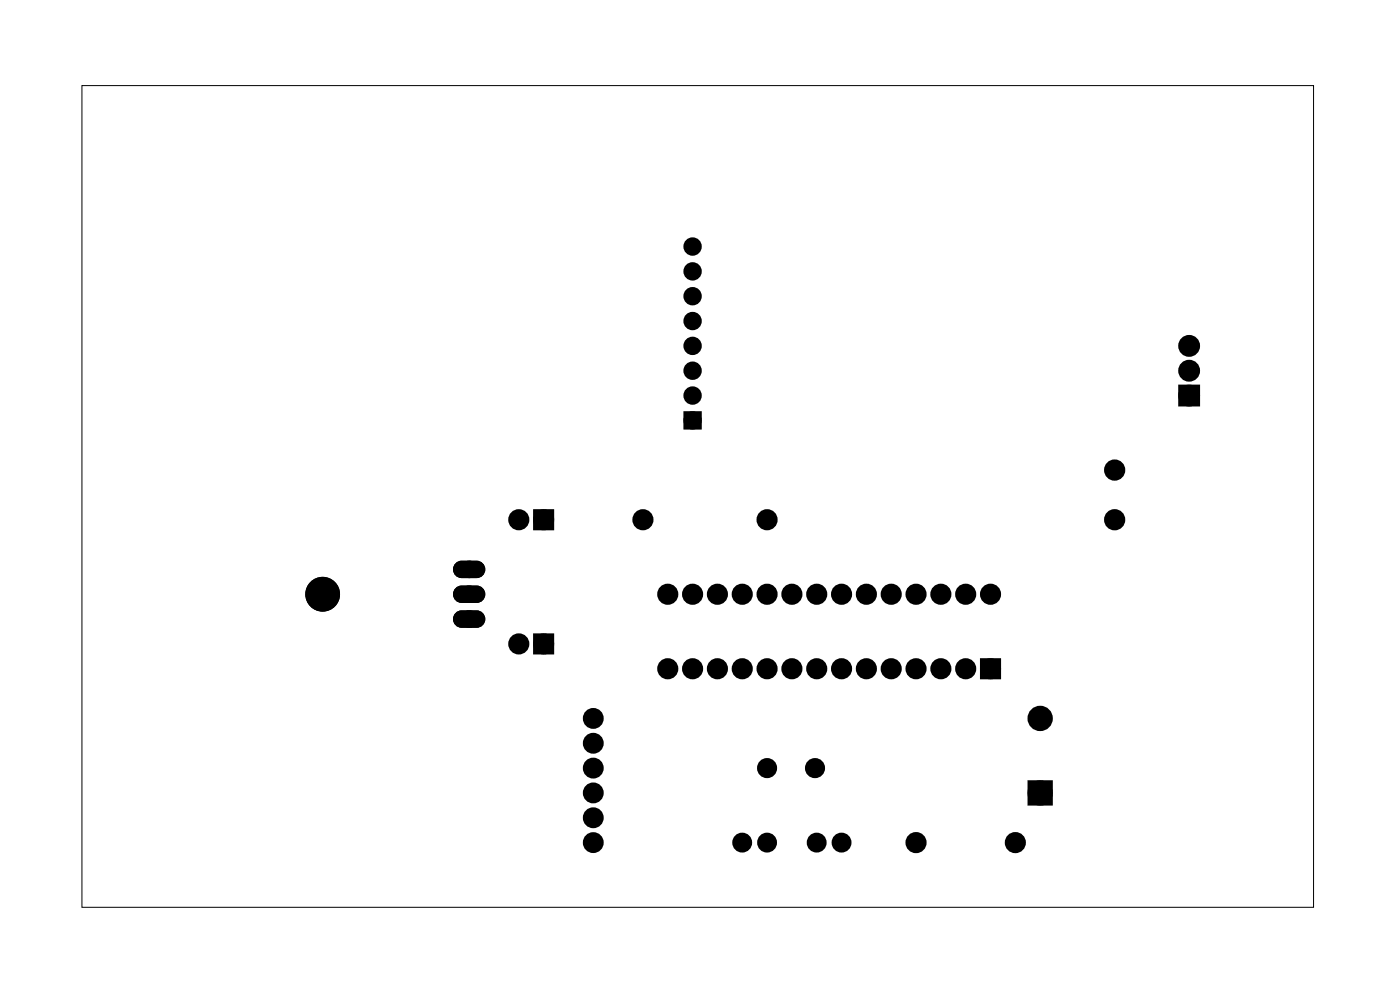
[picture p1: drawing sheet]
<svg xmlns="http://www.w3.org/2000/svg" width="143mm" height="101mm" viewBox="0 0 143 101" stroke-linecap="round" stroke-linejoin="round" font-family="sans-serif">
<path d="M8.4 8.8h126v84h-126z" fill="none" stroke="#000" stroke-width=".1"/>
<g fill="#000">
<circle cx="70.9" cy="32.8" r=".66"/>
<circle cx="70.9" cy="37.9" r=".66"/>
<circle cx="70.9" cy="25.2" r=".66"/>
<circle cx="70.9" cy="27.8" r=".66"/>
<circle cx="70.9" cy="30.3" r=".66"/>
<circle cx="70.9" cy="35.4" r=".66"/>
<circle cx="121.7" cy="37.9" r=".74"/>
<circle cx="121.7" cy="35.4" r=".74"/>
<circle cx="48" cy="58.2" r=".64"/>
<circle cx="53.1" cy="53.2" r=".7"/>
<circle cx="55.6" cy="53.2" r=".7"/>
<circle cx="65.8" cy="53.2" r=".7"/>
<circle cx="70.9" cy="43" r=".66"/>
<circle cx="70.9" cy="40.5" r=".66"/>
<circle cx="78.5" cy="53.2" r=".7"/>
<circle cx="114" cy="53.2" r=".7"/>
<circle cx="114" cy="48.1" r=".7"/>
<circle cx="121.7" cy="40.5" r=".74"/>
<circle cx="33" cy="60.8" r="1.65"/>
<circle cx="48" cy="63.3" r=".64"/>
<circle cx="48" cy="60.8" r=".64"/>
<circle cx="53.1" cy="65.9" r=".7"/>
<circle cx="55.6" cy="65.9" r=".7"/>
<circle cx="60.7" cy="76" r=".72"/>
<circle cx="60.7" cy="73.5" r=".72"/>
<circle cx="60.7" cy="78.6" r=".72"/>
<circle cx="68.3" cy="68.4" r=".7"/>
<circle cx="68.3" cy="60.8" r=".7"/>
<circle cx="70.9" cy="68.4" r=".7"/>
<circle cx="70.9" cy="60.8" r=".7"/>
<circle cx="73.4" cy="68.4" r=".7"/>
<circle cx="73.4" cy="60.8" r=".7"/>
<circle cx="75.9" cy="68.4" r=".7"/>
<circle cx="75.9" cy="60.8" r=".7"/>
<circle cx="78.5" cy="68.4" r=".7"/>
<circle cx="78.5" cy="60.8" r=".7"/>
<circle cx="78.5" cy="78.6" r=".65"/>
<circle cx="81" cy="68.4" r=".7"/>
<circle cx="81" cy="60.8" r=".7"/>
<circle cx="83.4" cy="78.6" r=".65"/>
<circle cx="83.6" cy="68.4" r=".7"/>
<circle cx="83.6" cy="60.8" r=".7"/>
<circle cx="86.1" cy="68.4" r=".7"/>
<circle cx="86.1" cy="60.8" r=".7"/>
<circle cx="88.6" cy="68.4" r=".7"/>
<circle cx="88.6" cy="60.8" r=".7"/>
<circle cx="91.2" cy="68.4" r=".7"/>
<circle cx="91.2" cy="60.8" r=".7"/>
<circle cx="93.7" cy="68.4" r=".7"/>
<circle cx="93.7" cy="60.8" r=".7"/>
<circle cx="96.3" cy="68.4" r=".7"/>
<circle cx="96.3" cy="60.8" r=".7"/>
<circle cx="98.8" cy="68.4" r=".7"/>
<circle cx="98.8" cy="60.8" r=".7"/>
<circle cx="101.3" cy="68.4" r=".7"/>
<circle cx="101.3" cy="60.8" r=".7"/>
<circle cx="106.4" cy="73.5" r=".91"/>
<circle cx="60.7" cy="83.6" r=".72"/>
<circle cx="60.7" cy="86.2" r=".72"/>
<circle cx="60.7" cy="81.1" r=".72"/>
<circle cx="75.9" cy="86.2" r=".64"/>
<circle cx="78.5" cy="86.2" r=".64"/>
<circle cx="83.6" cy="86.2" r=".64"/>
<circle cx="86.1" cy="86.2" r=".64"/>
<circle cx="93.7" cy="86.2" r=".7"/>
<circle cx="103.9" cy="86.2" r=".7"/>
<circle cx="106.4" cy="81.1" r=".91"/>
</g>
<g fill="none" stroke="#000" stroke-width=".56">
<path d="M70.2 42.3h1.3v1.4h-1.3z"/>
<circle cx="70.9" cy="30.3" r=".66"/>
<circle cx="70.9" cy="35.4" r=".66"/>
<circle cx="70.9" cy="37.9" r=".66"/>
<circle cx="70.9" cy="32.8" r=".66"/>
<circle cx="70.9" cy="27.8" r=".66"/>
<circle cx="70.9" cy="25.2" r=".66"/>
<circle cx="70.9" cy="43" r=".66"/>
<circle cx="70.9" cy="40.5" r=".66"/>
</g>
<g fill="#000">
<path d="M54.9 52.5h1.4v1.4h-1.4zM70.2 42.3h1.3v1.4h-1.3zM120.9 39.7h1.5v1.5h-1.5zM54.9 65.2h1.4v1.4h-1.4zM100.6 67.7h1.4v1.4h-1.4zM105.5 80.2h1.8v1.8h-1.8z"/>
<path d="M46.7 57.7a.76 .76 0 0 0-.2 .8 .76 .76 0 0 0 .7 .5h1.6a.76 .76 0 0 0 .7-.8 .76 .76 0 0 0-.7-.7h-1.6zM47.5 58.2a.51 .51 0 0 1 1 0 .51 .51 0 0 1-1 0z"/>
<path d="M46.7 57.7a.76 .76 0 0 0-.2 .8 .76 .76 0 0 0 .7 .5h1.6a.76 .76 0 0 0 .7-.8 .76 .76 0 0 0-.7-.7h-1.6zM47.5 58.2a.51 .51 0 0 1 1 0 .51 .51 0 0 1-1 0z"/>
<path d="M46.7 60.2a.76 .76 0 0 0-.2 .9 .76 .76 0 0 0 .7 .4h1.6a.76 .76 0 0 0 .7-.7 .76 .76 0 0 0-.7-.8h-1.6zM47.5 60.8a.51 .51 0 0 1 1 0 .51 .51 0 0 1-1 0z"/>
<path d="M46.7 62.8a.76 .76 0 0 0-.2 .8 .76 .76 0 0 0 .7 .5h1.6a.76 .76 0 0 0 .7-.8 .76 .76 0 0 0-.7-.7h-1.6zM47.5 63.3a.51 .51 0 0 1 1 0 .51 .51 0 0 1-1 0z"/>
<path d="M46.7 60.2a.76 .76 0 0 0-.2 .9 .76 .76 0 0 0 .7 .4h1.6a.76 .76 0 0 0 .7-.7 .76 .76 0 0 0-.7-.8h-1.6zM47.5 60.8a.51 .51 0 0 1 1 0 .51 .51 0 0 1-1 0z"/>
<path d="M46.7 62.8a.76 .76 0 0 0-.2 .8 .76 .76 0 0 0 .7 .5h1.6a.76 .76 0 0 0 .7-.8 .76 .76 0 0 0-.7-.7h-1.6zM47.5 63.3a.51 .51 0 0 1 1 0 .51 .51 0 0 1-1 0z"/>
</g>
<g fill="none" stroke="#000" stroke-width=".69" stroke-linecap="butt">
<circle cx="60.7" cy="78.6" r=".72"/>
<circle cx="60.7" cy="76" r=".72"/>
<circle cx="60.7" cy="73.5" r=".72"/>
<circle cx="60.7" cy="81.1" r=".72"/>
<circle cx="60.7" cy="86.2" r=".72"/>
<circle cx="60.7" cy="83.6" r=".72"/>
</g>
<g fill="none" stroke="#000" stroke-width=".76" stroke-linecap="butt">
<path d="M120.9 39.7h1.5v1.5h-1.5zM54.9 52.5h1.4v1.4h-1.4zM54.9 65.2h1.4v1.4h-1.4zM100.6 67.7h1.4v1.4h-1.4zM105.5 80.2h1.8v1.8h-1.8z"/>
<circle cx="121.7" cy="37.9" r=".74"/>
<circle cx="121.7" cy="35.4" r=".74"/>
<circle cx="53.1" cy="53.2" r=".7"/>
<circle cx="55.6" cy="53.2" r=".7"/>
<circle cx="65.8" cy="53.2" r=".7"/>
<circle cx="78.5" cy="53.2" r=".7"/>
<circle cx="114" cy="48.1" r=".7"/>
<circle cx="114" cy="53.2" r=".7"/>
<circle cx="121.7" cy="40.5" r=".74"/>
<circle cx="53.1" cy="65.9" r=".7"/>
<circle cx="55.6" cy="65.9" r=".7"/>
<circle cx="68.3" cy="68.4" r=".7"/>
<circle cx="68.3" cy="60.8" r=".7"/>
<circle cx="70.9" cy="68.4" r=".7"/>
<circle cx="70.9" cy="60.8" r=".7"/>
<circle cx="73.4" cy="68.4" r=".7"/>
<circle cx="73.4" cy="60.8" r=".7"/>
<circle cx="75.9" cy="68.4" r=".7"/>
<circle cx="75.9" cy="60.8" r=".7"/>
<circle cx="78.5" cy="68.4" r=".7"/>
<circle cx="78.5" cy="60.8" r=".7"/>
<circle cx="81" cy="68.4" r=".7"/>
<circle cx="81" cy="60.8" r=".7"/>
<circle cx="83.6" cy="68.4" r=".7"/>
<circle cx="83.6" cy="60.8" r=".7"/>
<circle cx="86.1" cy="68.4" r=".7"/>
<circle cx="86.1" cy="60.8" r=".7"/>
<circle cx="88.6" cy="68.4" r=".7"/>
<circle cx="88.6" cy="60.8" r=".7"/>
<circle cx="91.2" cy="68.4" r=".7"/>
<circle cx="91.2" cy="60.8" r=".7"/>
<circle cx="93.7" cy="68.4" r=".7"/>
<circle cx="93.7" cy="60.8" r=".7"/>
<circle cx="96.3" cy="68.4" r=".7"/>
<circle cx="96.3" cy="60.8" r=".7"/>
<circle cx="98.8" cy="68.4" r=".7"/>
<circle cx="98.8" cy="60.8" r=".7"/>
<circle cx="101.3" cy="68.4" r=".7"/>
<circle cx="101.3" cy="60.8" r=".7"/>
<circle cx="106.4" cy="73.5" r=".91"/>
<circle cx="75.9" cy="86.2" r=".64"/>
<circle cx="78.5" cy="86.2" r=".64"/>
<circle cx="83.6" cy="86.2" r=".64"/>
<circle cx="86.1" cy="86.2" r=".64"/>
<circle cx="93.7" cy="86.2" r=".7"/>
<circle cx="103.9" cy="86.2" r=".7"/>
<circle cx="106.4" cy="81.1" r=".91"/>
</g>
<g fill="none" stroke="#000" stroke-width=".75" stroke-linecap="butt">
<circle cx="78.5" cy="78.6" r=".65"/>
<circle cx="83.4" cy="78.6" r=".65"/>
</g>
<g fill="none" stroke="#000" stroke-width=".51">
<circle cx="48" cy="58.2" r=".64"/>
<circle cx="48" cy="63.3" r=".64"/>
<circle cx="48" cy="60.8" r=".64"/>
</g>
<g fill="none" stroke="#000" stroke-width=".25">
<path d="M46.7 57.7l.5-.2h1.6a.76 .76 0 0 1 .7 .7 .76 .76 0 0 1-.7 .8h-1.6a.76 .76 0 0 1-.7-.5 .76 .76 0 0 1 .2-.8zM46.7 60.2l.5-.2h1.6a.76 .76 0 0 1 .7 .8 .76 .76 0 0 1-.7 .7h-1.6a.76 .76 0 0 1-.7-.4 .76 .76 0 0 1 .2-.9zM46.7 62.8l.5-.2h1.6a.76 .76 0 0 1 .7 .7 .76 .76 0 0 1-.7 .8h-1.6a.76 .76 0 0 1-.7-.5 .76 .76 0 0 1 .2-.8z"/>
<circle cx="48" cy="58.2" r=".51"/>
<circle cx="33" cy="60.8" r="1.65"/>
<circle cx="48" cy="60.8" r=".51"/>
<circle cx="48" cy="63.3" r=".51"/>
</g>
</svg>
